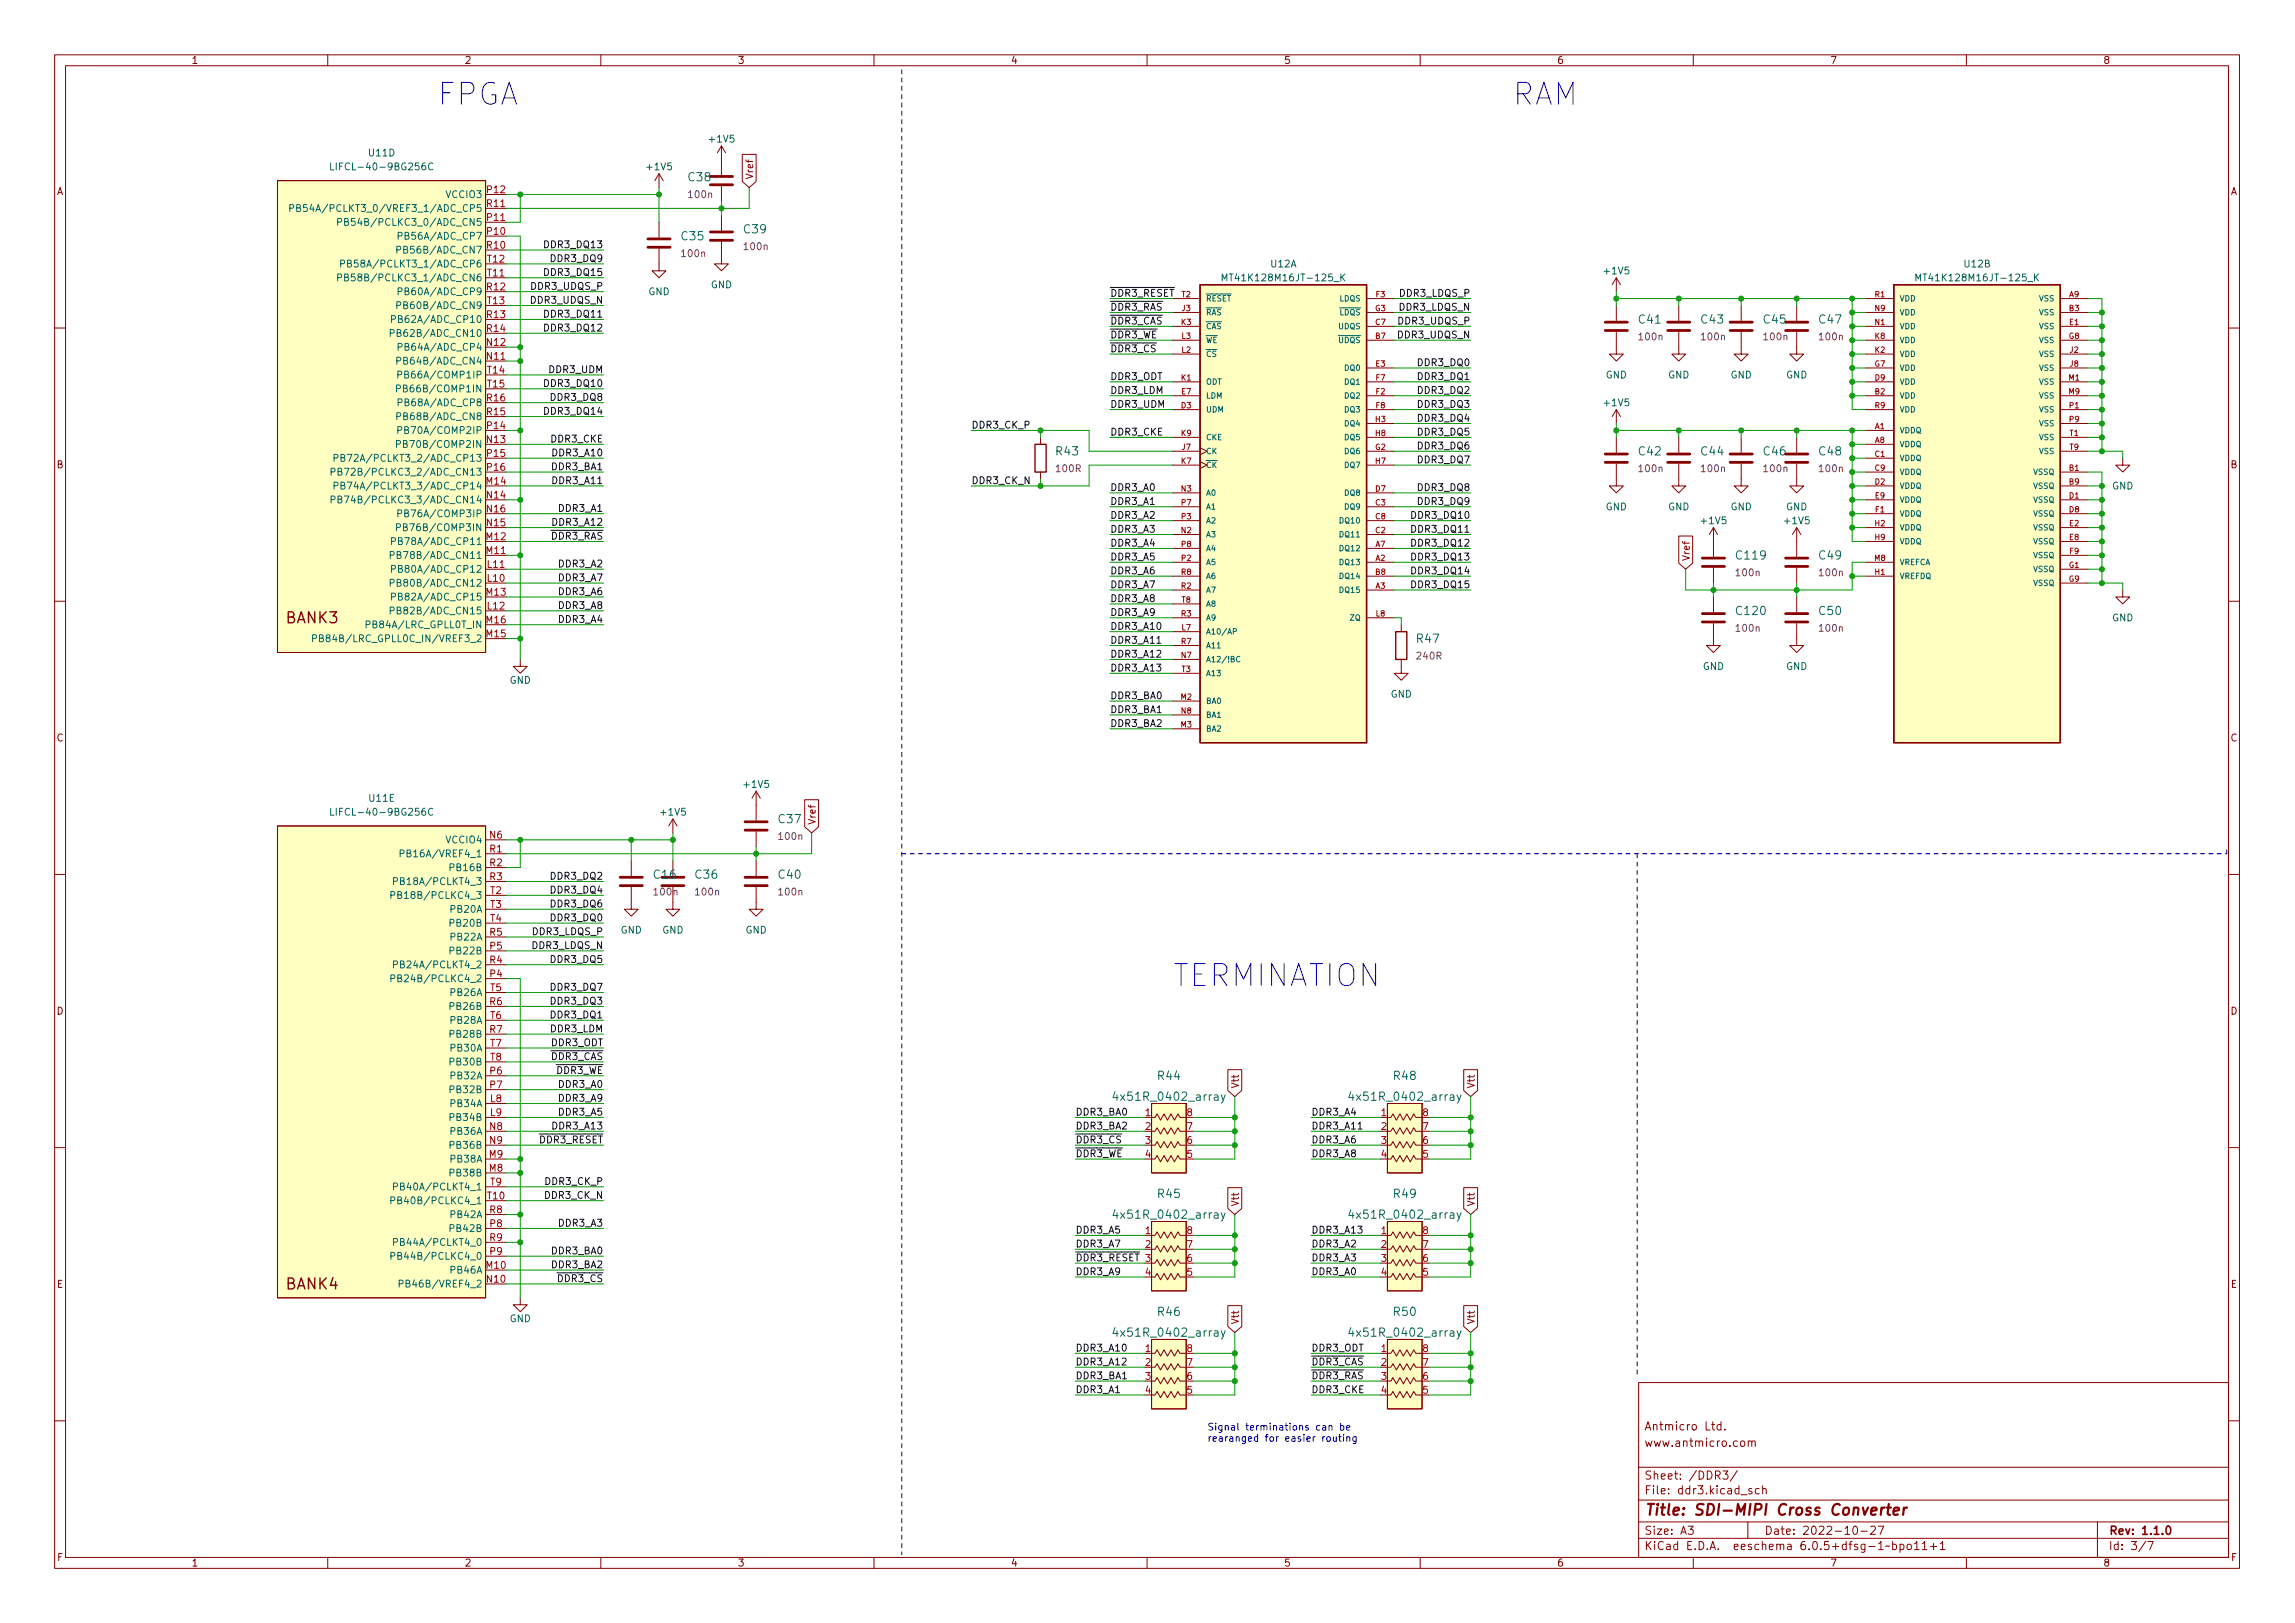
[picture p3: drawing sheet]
<svg xmlns="http://www.w3.org/2000/svg" width="420mm" height="297mm" viewBox="0 0 420 297" stroke-linecap="round" stroke-linejoin="round" font-family="sans-serif">
<defs><g id="words">
<g font-size="5.6" fill="#0000c2">
<text x="80" y="19.3">FPGA</text>
<text x="276.9" y="19.3">RAM</text>
<text x="214.6" y="180.5">TERMINATION</text>
</g>
<g font-size="2.8" fill="#840000">
<text x="52.4" y="114.1">BANK3</text>
<text x="52.4" y="236">BANK4</text>
<text x="301" y="277.3">Title: SDI-MIPI Cross Converter</text>
</g>
<g font-size="2.1" fill="#006464">
<text x="126.1" y="33.2">C38</text>
<text x="124.8" y="44">C35</text>
<text x="136.3" y="42.7">C39</text>
<text x="300.1" y="59.2">C41</text>
<text x="311.5" y="59.2">C43</text>
<text x="322.9" y="59.2">C45</text>
<text x="333.1" y="59.2">C47</text>
<text x="193.4" y="83.3">R43</text>
<text x="300.1" y="83.3">C42</text>
<text x="311.5" y="83.3">C44</text>
<text x="322.9" y="83.3">C46</text>
<text x="333.1" y="83.3">C48</text>
<text x="318" y="102.4">C119</text>
<text x="333.1" y="102.4">C49</text>
<text x="318" y="112.6">C120</text>
<text x="333.1" y="112.6">C50</text>
<text x="259.4" y="117.6">R47</text>
<text x="142.6" y="150.7">C37</text>
<text x="119.7" y="160.8">C16</text>
<text x="127.4" y="160.8">C36</text>
<text x="142.6" y="160.8">C40</text>
<text x="212" y="197.6">R44</text>
<text x="255.2" y="197.6">R48</text>
<text x="204.7" y="201.5">4x51R_0402_array</text>
<text x="247.9" y="201.5">4x51R_0402_array</text>
<text x="212" y="219.2">R45</text>
<text x="255.2" y="219.2">R49</text>
<text x="204.7" y="223">4x51R_0402_array</text>
<text x="247.9" y="223">4x51R_0402_array</text>
<text x="204.7" y="244.6">4x51R_0402_array</text>
<text x="212" y="240.8">R46</text>
<text x="247.9" y="244.6">4x51R_0402_array</text>
<text x="255.2" y="240.8">R50</text>
</g>
<g font-size="2.1" fill="#840000">
<text x="301" y="261.8">Antmicro Ltd.</text>
<text x="301" y="264.8">www.antmicro.com</text>
<text x="301" y="273.5">File: ddr3.kicad_sch</text>
<text x="301" y="270.8">Sheet: /DDR3/</text>
<text x="301" y="280.9">Size: A3</text>
<text x="323" y="280.9">Date: 2022-10-27</text>
<text x="386" y="280.9">Rev: 1.1.0</text>
<text x="301" y="283.7">KiCad E.D.A. eeschema 6.0.5+dfsg-1~bpo11+1</text>
<text x="386" y="283.7">Id: 3/7</text>
</g>
<g font-size="1.8" fill="#840000">
<text x="35" y="11.7">1</text>
<text x="85" y="11.7">2</text>
<text x="135" y="11.7">3</text>
<text x="185" y="11.7">4</text>
<text x="235" y="11.7">5</text>
<text x="285" y="11.7">6</text>
<text x="335" y="11.7">7</text>
<text x="385" y="11.7">8</text>
<text x="10.3" y="35.7">A</text>
<text x="137.9" y="32.9" transform="rotate(-90 137.9 32.9)">Vref</text>
<text x="408.3" y="35.7">A</text>
<text x="10.3" y="85.7">B</text>
<text x="408.3" y="85.7">B</text>
<text x="309.3" y="102.7" transform="rotate(-90 309.3 102.7)">Vref</text>
<text x="10.3" y="135.7">C</text>
<text x="408.3" y="135.7">C</text>
<text x="149.3" y="151" transform="rotate(-90 149.3 151)">Vref</text>
<text x="10.3" y="185.7">D</text>
<text x="408.3" y="185.7">D</text>
<text x="226.8" y="199.3" transform="rotate(-90 226.8 199.3)">Vtt</text>
<text x="270" y="199.3" transform="rotate(-90 270 199.3)">Vtt</text>
<text x="226.8" y="220.9" transform="rotate(-90 226.8 220.9)">Vtt</text>
<text x="270" y="220.9" transform="rotate(-90 270 220.9)">Vtt</text>
<text x="10.4" y="235.7">E</text>
<text x="408.4" y="235.7">E</text>
<text x="226.8" y="242.4" transform="rotate(-90 226.8 242.4)">Vtt</text>
<text x="270" y="242.4" transform="rotate(-90 270 242.4)">Vtt</text>
<text x="10.4" y="285.7">F</text>
<text x="35" y="286.7">1</text>
<text x="85" y="286.7">2</text>
<text x="135" y="286.7">3</text>
<text x="185" y="286.7">4</text>
<text x="235" y="286.7">5</text>
<text x="285" y="286.7">6</text>
<text x="335" y="286.7">7</text>
<text x="385" y="286.7">8</text>
<text x="408.4" y="285.7">F</text>
</g>
<g font-size="1.8" fill="#006464">
<text x="67.6" y="28.6">U11D</text>
<text x="130" y="26.1">+1V5</text>
<text x="61.8" y="31.2">LIFCL-40-9BG256C</text>
<text x="118.6" y="31.2">+1V5</text>
<text x="56.4" y="38.8">PB54A/PCLKT3_0/VREF3_1/ADC_CP5</text>
<text x="81.8" y="36.2">VCCIO3</text>
<text x="130.1" y="52.7">GND</text>
<text x="224.9" y="51.5">MT41K128M16JT-125_K</text>
<text x="232.7" y="48.9">U12A</text>
<text x="293.8" y="50.2">+1V5</text>
<text x="351.9" y="51.5">MT41K128M16JT-125_K</text>
<text x="359.7" y="48.9">U12B</text>
<text x="73" y="59.1">PB62A/ADC_CP10</text>
<text x="73.8" y="56.6">PB60B/ADC_CN9</text>
<text x="73.9" y="54">PB60A/ADC_CP9</text>
<text x="118.7" y="54">GND</text>
<text x="72.9" y="61.6">PB62B/ADC_CN10</text>
<text x="73.9" y="64.2">PB64A/ADC_CP4</text>
<text x="73.8" y="66.7">PB64B/ADC_CN4</text>
<text x="74.1" y="71.8">PB66B/COMP1IN</text>
<text x="74.2" y="69.3">PB66A/COMP1IP</text>
<text x="293.9" y="69.3">GND</text>
<text x="305.4" y="69.3">GND</text>
<text x="316.8" y="69.3">GND</text>
<text x="327" y="69.3">GND</text>
<text x="73.8" y="76.9">PB68B/ADC_CN8</text>
<text x="73.9" y="74.3">PB68A/ADC_CP8</text>
<text x="293.8" y="74.3">+1V5</text>
<text x="74.2" y="79.4">PB70A/COMP2IP</text>
<text x="63.3" y="87">PB72B/PCLKC3_2/ADC_CN13</text>
<text x="63.6" y="89.6">PB74A/PCLKT3_3/ADC_CP14</text>
<text x="63.6" y="84.5">PB72A/PCLKT3_2/ADC_CP13</text>
<text x="386.7" y="89.6">GND</text>
<text x="63.3" y="92.1">PB74B/PCLKC3_3/ADC_CN14</text>
<text x="74.2" y="94.7">PB76A/COMP3IP</text>
<text x="293.9" y="93.4">GND</text>
<text x="305.4" y="93.4">GND</text>
<text x="311.6" y="95.9">+1V5</text>
<text x="316.8" y="93.4">GND</text>
<text x="326.8" y="95.9">+1V5</text>
<text x="327" y="93.4">GND</text>
<text x="73" y="99.7">PB78A/ADC_CP11</text>
<text x="74.1" y="97.2">PB76B/COMP3IN</text>
<text x="72.9" y="107.4">PB80B/ADC_CN12</text>
<text x="72.9" y="102.3">PB78B/ADC_CN11</text>
<text x="73" y="104.8">PB80A/ADC_CP12</text>
<text x="72.9" y="112.4">PB82B/ADC_CN15</text>
<text x="73" y="109.9">PB82A/ADC_CP15</text>
<text x="386.7" y="113.7">GND</text>
<text x="59.7" y="117.5">PB84B/LRC_GPLL0C_IN/VREF3_2</text>
<text x="68" y="115">PB84A/LRC_GPLL0T_IN</text>
<text x="93.3" y="125.1">GND</text>
<text x="311.7" y="122.6">GND</text>
<text x="327" y="122.6">GND</text>
<text x="254.6" y="127.7">GND</text>
<text x="61.8" y="149.3">LIFCL-40-9BG256C</text>
<text x="67.6" y="146.7">U11E</text>
<text x="121.1" y="149.3">+1V5</text>
<text x="136.3" y="144.2">+1V5</text>
<text x="81.8" y="154.3">VCCIO4</text>
<text x="74.5" y="156.9">PB16A/VREF4_1</text>
<text x="82.7" y="159.4">PB16B</text>
<text x="82.7" y="167">PB20A</text>
<text x="82.7" y="172.1">PB22A</text>
<text x="82.7" y="169.6">PB20B</text>
<text x="113.6" y="170.9">GND</text>
<text x="121.2" y="170.9">GND</text>
<text x="136.5" y="170.9">GND</text>
<text x="73.4" y="177.2">PB24A/PCLKT4_2</text>
<text x="82.7" y="174.7">PB22B</text>
<text x="82.7" y="184.8">PB26B</text>
<text x="82.7" y="182.3">PB26A</text>
<text x="82.7" y="189.9">PB28B</text>
<text x="82.7" y="187.4">PB28A</text>
<text x="82.7" y="197.5">PB32A</text>
<text x="82.7" y="192.4">PB30A</text>
<text x="82.7" y="195">PB30B</text>
<text x="82.7" y="202.6">PB34A</text>
<text x="82.7" y="200.1">PB32B</text>
<text x="82.7" y="205.1">PB34B</text>
<text x="82.7" y="207.7">PB36A</text>
<text x="82.7" y="215.3">PB38B</text>
<text x="82.7" y="212.8">PB38A</text>
<text x="82.7" y="210.2">PB36B</text>
<text x="73.2" y="220.4">PB40B/PCLKC4_1</text>
<text x="73.4" y="217.8">PB40A/PCLKT4_1</text>
<text x="82.7" y="225.5">PB42B</text>
<text x="82.7" y="222.9">PB42A</text>
<text x="73.2" y="230.5">PB44B/PCLKC4_0</text>
<text x="73.4" y="228">PB44A/PCLKT4_0</text>
<text x="82.7" y="233.1">PB46A</text>
<text x="74.5" y="235.6">PB46B/VREF4_2</text>
<text x="93.3" y="242">GND</text>
</g>
<g font-size="1.8" fill="#a90000">
<text x="89.2" y="35.3">P12</text>
<text x="89.2" y="37.9">R11</text>
<text x="89.2" y="40.4">P11</text>
<text x="89.2" y="45.5">R10</text>
<text x="89.2" y="43">P10</text>
<text x="89.2" y="53.1">R12</text>
<text x="89.3" y="50.6">T11</text>
<text x="89.3" y="48">T12</text>
<text x="89.2" y="58.2">R13</text>
<text x="89.3" y="55.7">T13</text>
<text x="89.2" y="65.8">N11</text>
<text x="89.2" y="63.3">N12</text>
<text x="89.2" y="60.7">R14</text>
<text x="89.3" y="68.4">T14</text>
<text x="89.3" y="70.9">T15</text>
<text x="89.2" y="76">R15</text>
<text x="89.2" y="73.4">R16</text>
<text x="89.2" y="81.1">N13</text>
<text x="89.2" y="78.5">P14</text>
<text x="89.2" y="83.6">P15</text>
<text x="89.1" y="88.7">M14</text>
<text x="89.2" y="86.1">P16</text>
<text x="89.2" y="91.2">N14</text>
<text x="89.2" y="93.8">N16</text>
<text x="89.1" y="101.4">M11</text>
<text x="89.1" y="98.8">M12</text>
<text x="89.2" y="96.3">N15</text>
<text x="89.3" y="106.5">L10</text>
<text x="89.3" y="103.9">L11</text>
<text x="89.1" y="109">M13</text>
<text x="89.3" y="111.5">L12</text>
<text x="89.1" y="116.6">M15</text>
<text x="89.1" y="114.1">M16</text>
<text x="89.7" y="153.5">N6</text>
<text x="89.7" y="156">R1</text>
<text x="89.7" y="158.5">R2</text>
<text x="89.7" y="161.1">R3</text>
<text x="89.8" y="163.6">T2</text>
<text x="89.8" y="166.2">T3</text>
<text x="89.7" y="171.2">R5</text>
<text x="89.7" y="173.8">P5</text>
<text x="89.8" y="168.7">T4</text>
<text x="89.7" y="176.3">R4</text>
<text x="89.7" y="178.9">P4</text>
<text x="89.7" y="183.9">R6</text>
<text x="89.8" y="181.4">T5</text>
<text x="89.7" y="189">R7</text>
<text x="89.8" y="186.5">T6</text>
<text x="89.8" y="191.6">T7</text>
<text x="89.7" y="196.6">P6</text>
<text x="89.8" y="194.1">T8</text>
<text x="89.7" y="199.2">P7</text>
<text x="89.8" y="201.7">L8</text>
<text x="89.7" y="206.8">N8</text>
<text x="89.7" y="209.3">N9</text>
<text x="89.8" y="204.3">L9</text>
<text x="209.7" y="204.3">1</text>
<text x="209.7" y="206.8">2</text>
<text x="209.7" y="209.3">3</text>
<text x="217.3" y="209.3">6</text>
<text x="217.3" y="206.8">7</text>
<text x="217.3" y="204.3">8</text>
<text x="252.9" y="204.3">1</text>
<text x="252.9" y="206.8">2</text>
<text x="252.9" y="209.3">3</text>
<text x="260.5" y="209.3">6</text>
<text x="260.5" y="206.8">7</text>
<text x="260.5" y="204.3">8</text>
<text x="89.6" y="214.4">M8</text>
<text x="89.6" y="211.9">M9</text>
<text x="209.7" y="211.9">4</text>
<text x="217.3" y="211.9">5</text>
<text x="252.9" y="211.9">4</text>
<text x="260.5" y="211.9">5</text>
<text x="89.3" y="219.5">T10</text>
<text x="89.8" y="217">T9</text>
<text x="89.7" y="222">R8</text>
<text x="89.7" y="227.1">R9</text>
<text x="89.7" y="224.6">P8</text>
<text x="209.7" y="225.8">1</text>
<text x="217.3" y="225.8">8</text>
<text x="252.9" y="225.8">1</text>
<text x="260.5" y="225.8">8</text>
<text x="89.1" y="232.2">M10</text>
<text x="89.7" y="229.7">P9</text>
<text x="209.7" y="228.4">2</text>
<text x="209.7" y="230.9">3</text>
<text x="209.7" y="233.5">4</text>
<text x="217.3" y="233.5">5</text>
<text x="217.3" y="230.9">6</text>
<text x="217.3" y="228.4">7</text>
<text x="252.9" y="228.4">2</text>
<text x="252.9" y="230.9">3</text>
<text x="252.9" y="233.5">4</text>
<text x="260.5" y="233.5">5</text>
<text x="260.5" y="230.9">6</text>
<text x="260.5" y="228.4">7</text>
<text x="89.2" y="234.7">N10</text>
<text x="209.7" y="247.4">1</text>
<text x="209.7" y="250">2</text>
<text x="217.3" y="250">7</text>
<text x="217.3" y="247.4">8</text>
<text x="252.9" y="247.4">1</text>
<text x="260.5" y="250">7</text>
<text x="260.5" y="247.4">8</text>
<text x="209.7" y="252.5">3</text>
<text x="209.7" y="255.1">4</text>
<text x="217.3" y="255.1">5</text>
<text x="217.3" y="252.5">6</text>
<text x="252.9" y="255.1">4</text>
<text x="260.5" y="255.1">5</text>
<text x="260.5" y="252.5">6</text>
</g>
<g font-size="1.8" fill="#840084">
<text x="126.2" y="36.2">100n</text>
<text x="124.9" y="47">100n</text>
<text x="136.3" y="45.8">100n</text>
<text x="300.2" y="62.3">100n</text>
<text x="311.6" y="62.3">100n</text>
<text x="323" y="62.3">100n</text>
<text x="333.2" y="62.3">100n</text>
<text x="193.5" y="86.4">100R</text>
<text x="300.2" y="86.4">100n</text>
<text x="311.6" y="86.4">100n</text>
<text x="323" y="86.4">100n</text>
<text x="333.2" y="86.4">100n</text>
<text x="318" y="105.4">100n</text>
<text x="333.2" y="105.4">100n</text>
<text x="318" y="115.6">100n</text>
<text x="333.2" y="115.6">100n</text>
<text x="259.5" y="120.7">240R</text>
<text x="142.7" y="153.7">100n</text>
<text x="119.8" y="163.9">100n</text>
<text x="127.5" y="163.9">100n</text>
<text x="142.7" y="163.9">100n</text>
</g>
<g font-size="1.8" fill="#0f0f0f">
<text x="100.1" y="45.4">DDR3_DQ13</text>
<text x="101.1" y="47.9">DDR3_DQ9</text>
<text x="97.4" y="53">DDR3_UDQS_P</text>
<text x="100.1" y="50.5">DDR3_DQ15</text>
<text x="97.3" y="55.6">DDR3_UDQS_N</text>
<text x="100.1" y="58.1">DDR3_DQ11</text>
<text x="203.2" y="54.3">~{DDR3_RESET}</text>
<text x="203.2" y="59.4">~{DDR3_CAS}</text>
<text x="203.2" y="56.8">~{DDR3_RAS}</text>
<text x="256.2" y="59.4">DDR3_UDQS_P</text>
<text x="256.3" y="56.8">DDR3_LDQS_N</text>
<text x="256.4" y="54.3">DDR3_LDQS_P</text>
<text x="100.1" y="60.6">DDR3_DQ12</text>
<text x="203.2" y="61.9">~{DDR3_WE}</text>
<text x="203.2" y="64.5">~{DDR3_CS}</text>
<text x="256.1" y="61.9">DDR3_UDQS_N</text>
<text x="100.1" y="70.8">DDR3_DQ10</text>
<text x="100.7" y="68.3">DDR3_UDM</text>
<text x="203.2" y="69.5">DDR3_ODT</text>
<text x="259.8" y="67">DDR3_DQ0</text>
<text x="259.8" y="69.5">DDR3_DQ1</text>
<text x="100.1" y="75.9">DDR3_DQ14</text>
<text x="101.1" y="73.3">DDR3_DQ8</text>
<text x="203.2" y="72.1">DDR3_LDM</text>
<text x="203.2" y="74.6">DDR3_UDM</text>
<text x="259.8" y="74.6">DDR3_DQ3</text>
<text x="259.8" y="72.1">DDR3_DQ2</text>
<text x="259.8" y="77.2">DDR3_DQ4</text>
<text x="101" y="81">DDR3_CKE</text>
<text x="101.4" y="83.5">DDR3_A10</text>
<text x="177.8" y="78.4">DDR3_CK_P</text>
<text x="203.2" y="79.7">DDR3_CKE</text>
<text x="259.8" y="79.7">DDR3_DQ5</text>
<text x="259.8" y="82.2">DDR3_DQ6</text>
<text x="101.2" y="86">DDR3_BA1</text>
<text x="101.4" y="88.6">DDR3_A11</text>
<text x="177.8" y="88.6">DDR3_CK_N</text>
<text x="203.2" y="89.9">DDR3_A0</text>
<text x="259.8" y="89.9">DDR3_DQ8</text>
<text x="259.8" y="84.8">DDR3_DQ7</text>
<text x="102.4" y="93.7">DDR3_A1</text>
<text x="203.2" y="92.4">DDR3_A1</text>
<text x="203.2" y="94.9">DDR3_A2</text>
<text x="258.8" y="94.9">DDR3_DQ10</text>
<text x="259.8" y="92.4">DDR3_DQ9</text>
<text x="99.6" y="98.7">~{DDR3_RAS}</text>
<text x="101.4" y="96.2">DDR3_A12</text>
<text x="203.2" y="97.5">DDR3_A3</text>
<text x="203.2" y="100">DDR3_A4</text>
<text x="258.8" y="97.5">DDR3_DQ11</text>
<text x="258.8" y="100">DDR3_DQ12</text>
<text x="102.4" y="106.4">DDR3_A7</text>
<text x="102.4" y="103.8">DDR3_A2</text>
<text x="203.2" y="107.6">DDR3_A7</text>
<text x="203.2" y="105.1">DDR3_A6</text>
<text x="203.2" y="102.6">DDR3_A5</text>
<text x="258.8" y="107.6">DDR3_DQ15</text>
<text x="258.8" y="105.1">DDR3_DQ14</text>
<text x="258.8" y="102.6">DDR3_DQ13</text>
<text x="102.4" y="108.9">DDR3_A6</text>
<text x="102.4" y="111.4">DDR3_A8</text>
<text x="102.4" y="114">DDR3_A4</text>
<text x="203.2" y="110.2">DDR3_A8</text>
<text x="203.2" y="112.7">DDR3_A9</text>
<text x="203.2" y="117.8">DDR3_A11</text>
<text x="203.2" y="115.3">DDR3_A10</text>
<text x="203.2" y="120.3">DDR3_A12</text>
<text x="203.2" y="122.9">DDR3_A13</text>
<text x="203.2" y="128">DDR3_BA0</text>
<text x="203.2" y="130.5">DDR3_BA1</text>
<text x="203.2" y="133">DDR3_BA2</text>
<text x="101.1" y="161">DDR3_DQ2</text>
<text x="101.1" y="166.1">DDR3_DQ6</text>
<text x="101.1" y="163.5">DDR3_DQ4</text>
<text x="97.5" y="173.7">DDR3_LDQS_N</text>
<text x="97.6" y="171.1">DDR3_LDQS_P</text>
<text x="101.1" y="168.6">DDR3_DQ0</text>
<text x="101.1" y="176.2">DDR3_DQ5</text>
<text x="101.1" y="181.3">DDR3_DQ7</text>
<text x="101.1" y="183.8">DDR3_DQ3</text>
<text x="100.9" y="188.9">DDR3_LDM</text>
<text x="101" y="191.5">DDR3_ODT</text>
<text x="101.1" y="186.4">DDR3_DQ1</text>
<text x="99.6" y="194">~{DDR3_CAS}</text>
<text x="100.5" y="196.5">~{DDR3_WE}</text>
<text x="102.4" y="199.1">DDR3_A0</text>
<text x="102.4" y="201.6">DDR3_A9</text>
<text x="97.4" y="209.2">~{DDR3_RESET}</text>
<text x="101.4" y="206.7">DDR3_A13</text>
<text x="102.4" y="204.2">DDR3_A5</text>
<text x="196.8" y="206.7">DDR3_BA2</text>
<text x="196.8" y="209.2">~{DDR3_CS}</text>
<text x="196.8" y="204.2">DDR3_BA0</text>
<text x="240" y="209.2">DDR3_A6</text>
<text x="240" y="206.7">DDR3_A11</text>
<text x="240" y="204.2">DDR3_A4</text>
<text x="196.8" y="211.8">~{DDR3_WE}</text>
<text x="240" y="211.8">DDR3_A8</text>
<text x="99.9" y="219.4">DDR3_CK_N</text>
<text x="100" y="216.9">DDR3_CK_P</text>
<text x="102.4" y="224.5">DDR3_A3</text>
<text x="196.8" y="225.7">DDR3_A5</text>
<text x="240" y="225.7">DDR3_A13</text>
<text x="101.2" y="229.6">DDR3_BA0</text>
<text x="101.2" y="232.1">DDR3_BA2</text>
<text x="196.8" y="228.3">DDR3_A7</text>
<text x="196.8" y="233.4">DDR3_A9</text>
<text x="196.8" y="230.8">~{DDR3_RESET}</text>
<text x="240" y="230.8">DDR3_A3</text>
<text x="240" y="233.4">DDR3_A0</text>
<text x="240" y="228.3">DDR3_A2</text>
<text x="100.9" y="234.6">~{DDR3_CS}</text>
<text x="196.8" y="249.9">DDR3_A12</text>
<text x="196.8" y="247.3">DDR3_A10</text>
<text x="240" y="249.9">~{DDR3_CAS} 2</text>
<text x="240" y="247.3">DDR3_ODT</text>
<text x="196.8" y="255">DDR3_A1</text>
<text x="196.8" y="252.4">DDR3_BA1</text>
<text x="240" y="255">DDR3_CKE</text>
<text x="240" y="252.4">~{DDR3_RAS} 3</text>
</g>
<g font-size="1.8" fill="#0000c2">
<text x="221" y="261.8">Signal terminations can be</text>
<text x="221" y="263.8">rearanged for easier routing</text>
</g>
<g font-size="1.4" fill="#a90000">
<text x="216.3" y="59.5">K3</text>
<text x="216.3" y="54.4">T2</text>
<text x="216.4" y="56.9">J3</text>
<text x="251.8" y="56.9">G3</text>
<text x="251.8" y="59.5">C7</text>
<text x="251.9" y="54.4">F3</text>
<text x="343.3" y="59.5">N1</text>
<text x="343.3" y="56.9">N9</text>
<text x="343.3" y="54.4">R1</text>
<text x="378.8" y="54.4">A9</text>
<text x="378.8" y="56.9">B3</text>
<text x="378.9" y="59.5">E1</text>
<text x="216.3" y="64.6">L2</text>
<text x="216.3" y="62">L3</text>
<text x="251.8" y="62">B7</text>
<text x="343.3" y="64.6">K2</text>
<text x="343.3" y="62">K8</text>
<text x="378.8" y="62">G8</text>
<text x="378.9" y="64.6">J2</text>
<text x="216.3" y="69.6">K1</text>
<text x="251.9" y="67.1">E3</text>
<text x="251.9" y="69.6">F7</text>
<text x="343.2" y="67.1">G7</text>
<text x="343.3" y="69.6">D9</text>
<text x="378.7" y="69.6">M1</text>
<text x="378.9" y="67.1">J8</text>
<text x="216.3" y="74.7">D3</text>
<text x="216.3" y="72.2">E7</text>
<text x="251.8" y="77.3">H3</text>
<text x="251.9" y="72.2">F2</text>
<text x="251.9" y="74.7">F8</text>
<text x="343.3" y="72.2">B2</text>
<text x="343.3" y="74.7">R9</text>
<text x="378.7" y="72.2">M9</text>
<text x="378.9" y="74.7">P1</text>
<text x="378.9" y="77.3">P9</text>
<text x="216.3" y="79.8">K9</text>
<text x="216.4" y="82.3">J7</text>
<text x="251.8" y="82.3">G2</text>
<text x="251.8" y="79.8">H8</text>
<text x="343.3" y="78.5">A1</text>
<text x="343.3" y="81.1">A8</text>
<text x="343.3" y="83.6">C1</text>
<text x="378.9" y="79.8">T1</text>
<text x="378.9" y="82.3">T9</text>
<text x="216.3" y="84.9">K7</text>
<text x="216.3" y="90">N3</text>
<text x="251.8" y="90">D7</text>
<text x="251.8" y="84.9">H7</text>
<text x="343.3" y="86.1">C9</text>
<text x="343.3" y="88.7">D2</text>
<text x="378.8" y="86.1">B1</text>
<text x="378.8" y="88.7">B9</text>
<text x="216.3" y="95">P3</text>
<text x="216.3" y="92.5">P7</text>
<text x="251.8" y="92.5">C3</text>
<text x="251.8" y="95">C8</text>
<text x="343.3" y="91.2">E9</text>
<text x="343.3" y="93.8">F1</text>
<text x="378.8" y="91.2">D1</text>
<text x="378.8" y="93.8">D8</text>
<text x="216.3" y="97.6">N2</text>
<text x="216.3" y="100.1">P8</text>
<text x="251.8" y="100.1">A7</text>
<text x="251.8" y="97.6">C2</text>
<text x="343.3" y="96.3">H2</text>
<text x="343.3" y="98.8">H9</text>
<text x="378.9" y="96.3">E2</text>
<text x="378.9" y="98.8">E8</text>
<text x="378.9" y="101.4">F9</text>
<text x="216.3" y="107.7">R2</text>
<text x="216.3" y="105.2">R8</text>
<text x="216.3" y="102.7">P2</text>
<text x="251.8" y="102.7">A2</text>
<text x="251.8" y="107.7">A3</text>
<text x="251.8" y="105.2">B8</text>
<text x="343.2" y="102.7">M8</text>
<text x="343.3" y="105.2">H1</text>
<text x="378.8" y="103.9">G1</text>
<text x="378.8" y="106.5">G9</text>
<text x="216.3" y="112.8">R3</text>
<text x="216.3" y="110.3">T8</text>
<text x="251.9" y="112.8">L8</text>
<text x="216.3" y="117.9">R7</text>
<text x="216.3" y="115.4">L7</text>
<text x="216.3" y="120.4">N7</text>
<text x="216.3" y="123">T3</text>
<text x="216.2" y="128.1">M2</text>
<text x="216.3" y="130.6">N8</text>
<text x="216.2" y="133.1">M3</text>
</g>
<g font-size="1.4" fill="#006464">
<text x="220.7" y="57.7">~{RAS}</text>
<text x="220.7" y="55.2">~{RESET}</text>
<text x="244.1" y="57.7">~{LDQS}</text>
<text x="245.2" y="55.2">LDQS</text>
<text x="347.7" y="57.7">VDD</text>
<text x="347.7" y="55.2">VDD</text>
<text x="373.3" y="55.2">VSS</text>
<text x="373.3" y="57.7">VSS</text>
<text x="220.7" y="60.2">~{CAS}</text>
<text x="220.7" y="65.3">~{CS}</text>
<text x="220.7" y="62.8">~{WE}</text>
<text x="244" y="62.8">~{UDQS}</text>
<text x="245.1" y="60.2">UDQS</text>
<text x="347.7" y="65.3">VDD</text>
<text x="347.7" y="62.8">VDD</text>
<text x="347.7" y="60.2">VDD</text>
<text x="373.3" y="60.2">VSS</text>
<text x="373.3" y="62.8">VSS</text>
<text x="373.3" y="65.3">VSS</text>
<text x="220.7" y="70.4">ODT</text>
<text x="246.3" y="67.9">DQ0</text>
<text x="246.3" y="70.4">DQ1</text>
<text x="347.7" y="70.4">VDD</text>
<text x="347.7" y="67.9">VDD</text>
<text x="373.3" y="67.9">VSS</text>
<text x="373.3" y="70.4">VSS</text>
<text x="220.7" y="75.5">UDM</text>
<text x="220.7" y="72.9">LDM</text>
<text x="246.3" y="72.9">DQ2</text>
<text x="246.3" y="75.5">DQ3</text>
<text x="347.7" y="72.9">VDD</text>
<text x="347.7" y="75.5">VDD</text>
<text x="373.3" y="72.9">VSS</text>
<text x="373.3" y="75.5">VSS</text>
<text x="220.7" y="83.1">CK</text>
<text x="220.7" y="80.6">CKE</text>
<text x="246.3" y="83.1">DQ6</text>
<text x="246.3" y="78">DQ4</text>
<text x="246.3" y="80.6">DQ5</text>
<text x="347.7" y="79.3">VDDQ</text>
<text x="347.7" y="81.8">VDDQ</text>
<text x="373.3" y="78">VSS</text>
<text x="373.3" y="80.6">VSS</text>
<text x="373.3" y="83.1">VSS</text>
<text x="220.7" y="85.6">~{CK}</text>
<text x="246.3" y="85.6">DQ7</text>
<text x="347.7" y="84.4">VDDQ</text>
<text x="347.7" y="86.9">VDDQ</text>
<text x="347.7" y="89.4">VDDQ</text>
<text x="372.2" y="86.9">VSSQ</text>
<text x="372.2" y="89.4">VSSQ</text>
<text x="220.7" y="90.7">A0</text>
<text x="220.7" y="95.8">A2</text>
<text x="220.7" y="93.3">A1</text>
<text x="245.5" y="95.8">DQ10</text>
<text x="246.3" y="93.3">DQ9</text>
<text x="246.3" y="90.7">DQ8</text>
<text x="347.7" y="92">VDDQ</text>
<text x="347.7" y="94.5">VDDQ</text>
<text x="372.2" y="92">VSSQ</text>
<text x="372.2" y="94.5">VSSQ</text>
<text x="220.7" y="98.3">A3</text>
<text x="220.7" y="100.9">A4</text>
<text x="245.5" y="100.9">DQ12</text>
<text x="245.5" y="98.3">DQ11</text>
<text x="347.7" y="97.1">VDDQ</text>
<text x="347.7" y="99.6">VDDQ</text>
<text x="372.2" y="97.1">VSSQ</text>
<text x="372.2" y="99.6">VSSQ</text>
<text x="220.7" y="103.4">A5</text>
<text x="220.7" y="106">A6</text>
<text x="245.5" y="103.4">DQ13</text>
<text x="245.5" y="106">DQ14</text>
<text x="347.7" y="106">VREFDQ</text>
<text x="347.7" y="103.4">VREFCA</text>
<text x="372.2" y="102.1">VSSQ</text>
<text x="372.2" y="104.7">VSSQ</text>
<text x="372.2" y="107.2">VSSQ</text>
<text x="220.7" y="108.5">A7</text>
<text x="220.7" y="113.6">A9</text>
<text x="220.7" y="111">A8</text>
<text x="245.5" y="108.5">DQ15</text>
<text x="247.2" y="113.6">ZQ</text>
<text x="220.7" y="116.1">A10/AP</text>
<text x="220.7" y="118.7">A11</text>
<text x="220.7" y="121.2">A12/!BC</text>
<text x="220.7" y="123.7">A13</text>
<text x="220.7" y="128.8">BA0</text>
<text x="220.7" y="131.4">BA1</text>
<text x="220.7" y="133.9">BA2</text>
</g>
</g></defs>
<g fill="none" stroke="#840000" stroke-width=".18">
<path d="M10 10h400v277h-400zM12 12h396v273h-396zM60 10v2M110 10v2M160 10v2M210 10v2M260 10v2M310 10v2M360 10v2M50.8 33.1h38.1v86.3h-38.1zM88.9 35.6h3.8M88.9 38.1h3.8"/>
<path d="M120.6 31.8v2.5M120.6 31.8l-.7 1.3M120.6 31.8l.8 1.3M132.1 26.7l-.8 1.3M132.1 26.7v5.3M132.1 34.1v2.8M132.1 39.4v2.8M132.1 26.7l.7 1.3M135.9 28.3h2.5v4.9l-1.2 1.1-1.3-1.1zM88.9 43.2h3.8M88.9 40.7h3.8M88.9 45.8h3.8"/>
<path d="M88.9 53.4h3.8M88.9 58.5h3.8M88.9 50.8h3.8M88.9 48.3h3.8M88.9 55.9h3.8M120.6 45.5v4.1h-1.2l1.2 1.2 1.3-1.2h-1.3M120.6 40.7v2.8M132.1 44.2v4.1h-1.3l1.3 1.3 1.2-1.3h-1.2M214.6 59.7h5.1M214.6 54.6h5.1M214.6 57.2h5.1M250.2 59.7h5.1"/>
<path d="M250.2 54.6h5.1M250.2 57.2h5.1M295.9 50.8v2.6M295.9 55.9v2.8M295.9 50.8l-.8 1.3M295.9 50.8l.8 1.3M307.3 55.9v2.8M318.8 55.9v2.8M328.9 55.9v2.8M341.6 59.7h5.1M341.6 54.6h5.1M341.6 57.2h5.1"/>
<path d="M377.2 59.7h5.1M377.2 54.6h5.1M377.2 57.2h5.1M10 60h2M88.9 66.1h3.8M88.9 63.5h3.8M88.9 78.8h3.8M88.9 61h3.8M88.9 76.2h3.8M88.9 73.7h3.8M88.9 68.6h3.8M88.9 71.2h3.8"/>
<path d="M214.6 62.3h5.1M214.6 75h5.1M214.6 72.4h5.1M214.6 69.9h5.1M214.6 64.8h5.1M250.2 62.3h5.1M250.2 75h5.1M250.2 67.3h5.1M250.2 72.4h5.1M250.2 69.9h5.1M250.2 77.5h5.1M295.9 60.7v4.1h1.3l-1.3 1.3-1.3-1.3h1.3"/>
<path d="M295.9 75v2.5M295.9 75l-.8 1.2M295.9 75l.8 1.2M307.3 60.7v4.1h1.3l-1.3 1.3-1.2-1.3h1.2M318.8 60.7v4.1h1.2l-1.2 1.3-1.3-1.3h1.3M328.9 60.7v4.1h1.3l-1.3 1.3-1.2-1.3h1.2M341.6 78.8h5.1M341.6 62.3h5.1M341.6 75h5.1M341.6 67.3h5.1M341.6 72.4h5.1M341.6 69.9h5.1"/>
<path d="M341.6 64.8h5.1M377.2 62.3h5.1M377.2 75h5.1M377.2 67.3h5.1M377.2 72.4h5.1M377.2 69.9h5.1M377.2 77.5h5.1M377.2 64.8h5.1M408 60h2M88.9 99.1h3.8M88.9 88.9h3.8M88.9 81.3h3.8"/>
<path d="M88.9 91.5h3.8M88.9 96.6h3.8M88.9 94h3.8M88.9 83.9h3.8M88.9 86.4h3.8M190.5 80v1.3M190.5 86.4v1.3M214.6 97.8h5.1M214.6 92.7h5.1M214.6 95.3h5.1M214.6 90.2h5.1M214.6 82.6h5.1"/>
<path d="M214.6 85.1h5.1M214.6 80h5.1M219.7 82l1.3 .6-1.3 .6M219.7 84.5l1.3 .6-1.3 .7M250.2 97.8h5.1M250.2 92.7h5.1M250.2 95.3h5.1M250.2 90.2h5.1M250.2 82.6h5.1M250.2 85.1h5.1M250.2 80h5.1M295.9 84.9v4h1.3l-1.3 1.3-1.3-1.3h1.3"/>
<path d="M295.9 80v2.8M307.3 84.9v4h1.3l-1.3 1.3-1.2-1.3h1.2M307.3 98.1h2.6v5l-1.3 1.1-1.3-1.1zM307.3 80v2.8M313.7 96.6l-.8 1.2M313.7 96.6v5.3M313.7 96.6l.8 1.2M318.8 84.9v4h1.2l-1.2 1.3-1.3-1.3h1.3M318.8 80v2.8M328.9 84.9v4h1.3l-1.3 1.3-1.2-1.3h1.2M328.9 80v2.8M328.9 96.6v5.3"/>
<path d="M328.9 96.6l-.7 1.2M328.9 96.6l.8 1.2M341.6 99.1h5.1M341.6 88.9h5.1M341.6 81.3h5.1M341.6 91.5h5.1M341.6 96.6h5.1M341.6 94h5.1M341.6 83.9h5.1M341.6 86.4h5.1M377.2 99.1h5.1M377.2 88.9h5.1"/>
<path d="M377.2 91.5h5.1M377.2 96.6h5.1M377.2 94h5.1M377.2 86.4h5.1M377.2 82.6h5.1M377.2 80h5.1M388.6 83.9v1.2h1.3l-1.3 1.3-1.3-1.3h1.3M10 110h2M88.9 106.7h3.8M88.9 104.2h3.8M88.9 111.8h3.8M88.9 101.6h3.8"/>
<path d="M88.9 109.3h3.8M88.9 116.9h3.8M88.9 114.3h3.8M214.6 102.9h5.1M214.6 108h5.1M214.6 100.4h5.1M214.6 105.4h5.1M214.6 115.6h5.1M214.6 113.1h5.1M214.6 118.1h5.1M214.6 110.5h5.1M250.2 102.9h5.1"/>
<path d="M250.2 108h5.1M250.2 100.4h5.1M250.2 105.4h5.1M250.2 113.1h5.1M256.5 114.3v1.3M313.7 114.1v4h1.3l-1.3 1.3-1.3-1.3h1.3M313.7 103.9v2.8M313.7 109.3v2.8M328.9 114.1v4h1.3l-1.3 1.3-1.2-1.3h1.2M328.9 103.9v2.8M328.9 109.3v2.8M341.6 102.9h5.1"/>
<path d="M341.6 105.4h5.1M377.2 106.7h5.1M377.2 104.2h5.1M377.2 101.6h5.1M388.6 108v1.3h1.3l-1.3 1.2-1.3-1.2h1.3M408 110h2M95.2 120.7v1.3h-1.2l1.2 1.2 1.3-1.2h-1.3M214.6 128.3h5.1M214.6 133.4h5.1M214.6 120.7h5.1M214.6 130.8h5.1M214.6 123.2h5.1"/>
<path d="M256.5 120.7v2.5h1.3l-1.3 1.3-1.2-1.3h1.2M50.8 151.2h38.1v86.3h-38.1zM88.9 153.7h3.8M88.9 156.2h3.8M88.9 158.8h3.8M115.6 157.5v2.8M123.2 149.9v2.5M123.2 157.5v2.8M123.2 149.9l-.8 1.3M123.2 149.9l.8 1.3M138.4 144.8l-.7 1.3M138.4 144.8v5.4"/>
<path d="M138.4 152.2v2.8M138.4 157.5v2.8M138.4 144.8l.8 1.3M147.3 146.4h2.6v4.9l-1.3 1.1-1.3-1.1zM10 160h2M88.9 179.1h3.8M88.9 174h3.8M88.9 161.3h3.8M88.9 176.6h3.8M88.9 171.5h3.8M88.9 163.9h3.8M88.9 166.4h3.8"/>
<path d="M88.9 168.9h3.8M115.6 162.3v4.1h1.2l-1.2 1.3-1.3-1.3h1.3M123.2 162.3v4.1h1.3l-1.3 1.3-1.3-1.3h1.3M138.4 162.3v4.1h-1.2l1.2 1.3 1.3-1.3h-1.3M408 160h2M88.9 196.9h3.8M88.9 199.4h3.8M88.9 184.2h3.8M88.9 189.3h3.8M88.9 181.6h3.8M88.9 186.7h3.8M88.9 191.8h3.8"/>
<path d="M88.9 194.3h3.8M224.8 195.8h2.5v3.8l-1.2 1.1-1.3-1.1zM268 195.8h2.5v3.8l-1.3 1.1-1.2-1.1zM10 210h2M88.9 202h3.8M88.9 204.5h3.8M88.9 214.7h3.8M88.9 212.1h3.8M88.9 207h3.8M88.9 209.6h3.8M88.9 219.7h3.8M88.9 217.2h3.8"/>
<path d="M210.8 202h6.4v12.7h-6.4zM210.8 207h.7l.3-.6 .7 1.2 .6-1.2 .6 1.2 .7-1.2 .6 1.2 .6-1.2 .4 .6h1M210.8 212.1h.7l.3-.6 .7 1.1 .6-1.1 .6 1.1 .7-1.1 .6 1.1 .6-1.1 .4 .6h1M210.8 209.6h.7l.3-.6 .7 1.1 .6-1.1 .6 1.1 .7-1.1 .6 1.1 .6-1.1 .4 .6h1M210.8 204.5h.7l.3-.6 .7 1.1 .6-1.1 .6 1.1 .7-1.1 .6 1.1 .6-1.1 .4 .6h1M224.8 217.4h2.5v3.8l-1.2 1.1-1.3-1.1zM254 202h6.3v12.7h-6.3zM254 207h.6l.4-.6 .7 1.2 .6-1.2 .6 1.2 .7-1.2 .6 1.2 .6-1.2 .4 .6h1M254 212.1h.6l.4-.6 .7 1.1 .6-1.1 .6 1.1 .7-1.1 .6 1.1 .6-1.1 .4 .6h1M254 209.6h.6l.4-.6 .7 1.1 .6-1.1 .6 1.1 .7-1.1 .6 1.1 .6-1.1 .4 .6h1M254 204.5h.6l.4-.6 .7 1.1 .6-1.1 .6 1.1 .7-1.1 .6 1.1 .6-1.1 .4 .6h1M268 217.4h2.5v3.8l-1.3 1.1-1.2-1.1z"/>
<path d="M408 210h2M88.9 232.4h3.8M88.9 235h3.8M88.9 224.8h3.8M88.9 229.9h3.8M88.9 222.3h3.8M88.9 227.4h3.8M95.2 237.5v1.3h1.3l-1.3 1.3-1.2-1.3h1.2M210.8 223.6h6.4v12.7h-6.4zM210.8 228.6h.7l.3-.6 .7 1.1 .6-1.1 .6 1.1 .7-1.1 .6 1.1 .6-1.1 .4 .6h1M210.8 233.7h.7l.3-.6 .7 1.1 .6-1.1 .6 1.1 .7-1.1 .6 1.1 .6-1.1 .4 .6h1M210.8 231.2h.7l.3-.7 .7 1.2 .6-1.2 .6 1.2 .7-1.2 .6 1.2 .6-1.2 .4 .7h1"/>
<path d="M210.8 226.1h.7l.3-.6 .7 1.1 .6-1.1 .6 1.1 .7-1.1 .6 1.1 .6-1.1 .4 .6h1M224.8 239h2.5v3.8l-1.2 1.1-1.3-1.1zM254 223.6h6.3v12.7h-6.3zM254 228.6h.6l.4-.6 .7 1.1 .6-1.1 .6 1.1 .7-1.1 .6 1.1 .6-1.1 .4 .6h1M254 233.7h.6l.4-.6 .7 1.1 .6-1.1 .6 1.1 .7-1.1 .6 1.1 .6-1.1 .4 .6h1M254 231.2h.6l.4-.7 .7 1.2 .6-1.2 .6 1.2 .7-1.2 .6 1.2 .6-1.2 .4 .7h1M254 226.1h.6l.4-.6 .7 1.1 .6-1.1 .6 1.1 .7-1.1 .6 1.1 .6-1.1 .4 .6h1M268 239h2.5v3.8l-1.3 1.1-1.2-1.1zM210.8 245.1h6.4v12.7h-6.4zM210.8 250.2h.7l.3-.6 .7 1.1 .6-1.1 .6 1.1 .7-1.1 .6 1.1 .6-1.1 .4 .6h1M210.8 255.3h.7l.3-.6 .7 1.1 .6-1.1 .6 1.1 .7-1.1 .6 1.1 .6-1.1 .4 .6h1M210.8 252.8h.7l.3-.7 .7 1.2 .6-1.2 .6 1.2 .7-1.2 .6 1.2 .6-1.2 .4 .7h1"/>
<path d="M210.8 247.7h.7l.3-.6 .7 1.1 .6-1.1 .6 1.1 .7-1.1 .6 1.1 .6-1.1 .4 .6h1M254 245.1h6.3v12.7h-6.3zM254 250.2h.6l.4-.6 .7 1.1 .6-1.1 .6 1.1 .7-1.1 .6 1.1 .6-1.1 .4 .6h1M254 255.3h.6l.4-.6 .7 1.1 .6-1.1 .6 1.1 .7-1.1 .6 1.1 .6-1.1 .4 .6h1M254 252.8h.6l.4-.7 .7 1.2 .6-1.2 .6 1.2 .7-1.2 .6 1.2 .6-1.2 .4 .7h1M254 247.7h.6l.4-.6 .7 1.1 .6-1.1 .6 1.1 .7-1.1 .6 1.1 .6-1.1 .4 .6h1M300 253h108v32h-108zM10 260h2M300 278.5h108M300 274.5h108M300 268.5h108M309.1 279.3h.9l-.5 .6 .4 .1v.7l-.2 .1h-.4l-.2-.1"/>
<path d="M313.3 260.7h.6M313.6 260.2v1.3l.3 .2M315.1 260.8l-.5-.1-.2 .3v.4l.1 .2h.6M315.1 260.2v1.5M315.4 269.2h1l-.5 .6 .4 .1v.7l-.2 .1h-.5l-.2-.1M315.8 261.6v.1M318.1 269.1l-1.3 2M318.8 263.8l.3-.1 .3 .3v.4l-.3 .3-.3-.1-.2-.2v-.4zM320 278.5v3M320.1 263.9l.2-.2 .3 .1 .1 .9M320.1 263.7v1M320.7 272.5l-.4-.1-.2 .2 .1 .2 .5 .2v.3h-.6"/>
<path d="M320.7 263.9l.2-.2 .4 .1 .1 .9M322.1 272.5l-.5-.1-.2 .3v.4l.1 .2h.6M322.7 272.6l.2-.2 .4 .1 .1 .9M322.7 271.9v1.5M339.4 279.4l.2-.1a.8 .8 0 0 1 .5 .8 .8 .8 0 0 1-.5 .7 .99 .99 0 0 1-.2-1.4zM342.5 279.5l.6-.2 .2 .2 .1 .2-1 1.1h1M343.8 279.3h1.1l-.7 1.5M384 278.5v6.5M408 260h2M60 285v2M110 285v2M160 285v2"/>
<path d="M210 285v2M260 285v2M300 281.5h108M310 285v2M340.7 280.2h1.2M346.5 282.7l.4-.1 .3 .3v.4l-.1 .2h-.6M346.5 282.1v1.5M347.9 282.7l.4-.1 .3 .3v.4l-.2 .2h-.5M347.9 282.6v1.5M349.2 282.8l.2-.2 .5 .2v.5l-.1 .2-.4 .1-.2-.1zM350.5 282.5l.4-.4v1.5M350.5 283.6h.9"/>
<path d="M351.9 282.5l.5-.4v1.5M351.9 283.6h.9M353.4 283h1.2M354 282.5v1.1M355.2 282.5l.4-.4v1.5M355.2 283.6h.9M360 285v2M392.9 282l-1.3 2M393.2 282.1h1l-.6 1.5"/>
</g>
<path d="M396.8 279.4l.1-.1a.8 .8 0 0 1 .5 .8 .8 .8 0 0 1-.5 .7 1 1 0 0 1-.1-1.4z" fill="none" stroke="#840000" stroke-width=".3"/>
<path d="M342.6 276.6l1-.2-.1-.4-.2-.1-.5 .1-.3 1 .3 .2 .6-.1M344.5 275.9l-.2 1.3M345 275.9l-.3 .1-.3 .3M345.4 275.9h.8M345.8 275.2l-.2 1.8 .1 .1 .3 .1M346.7 276.6l1-.2-.1-.4-.2-.1-.6 .1-.2 1 .3 .2 .6-.1M348.6 275.9l-.2 1.3M349.1 275.9l-.4 .1-.2 .3" fill="none" stroke="#840000" stroke-width=".4"/>
<g fill="none" stroke="#840000" stroke-width=".51">
<path d="M130 33.8h4.1M130 32.3h4.1M118.6 45.2h4.1M118.6 43.7h4.1M130 44h4.1M130 42.5h4.1M293.9 59h4M305.3 59h4.1M316.7 59h4.1M326.9 59h4.1M293.9 60.5h4M305.3 60.5h4.1"/>
<path d="M316.7 60.5h4.1M326.9 60.5h4.1M293.9 84.6h4M293.9 83.1h4M305.3 84.6h4.1M305.3 83.1h4.1M316.7 84.6h4.1M316.7 83.1h4.1M326.9 84.6h4.1M326.9 83.1h4.1M311.7 103.7h4M311.7 102.1h4"/>
<path d="M311.7 113.8h4M311.7 112.3h4M326.9 103.7h4.1M326.9 102.1h4.1M326.9 113.8h4.1M326.9 112.3h4.1M136.4 151.9h4.1M136.4 150.4h4.1M113.5 162.1h4.1M113.5 160.6h4.1M121.2 162.1h4M121.2 160.6h4"/>
<path d="M136.4 162.1h4.1M136.4 160.6h4.1"/>
</g>
<g fill="#ffffc2" stroke="#ffffc2" stroke-width=".18">
<path d="M254 202h6.3v12.7h-6.3z"/>
<path d="M210.8 245.1h6.4v12.7h-6.4z"/>
<path d="M50.8 33.1h38.1v86.3h-38.1z"/>
<path d="M210.8 223.6h6.4v12.7h-6.4z"/>
<path d="M219.7 52.1h30.5v83.8h-30.5z"/>
<path d="M50.8 151.2h38.1v86.3h-38.1z"/>
<path d="M210.8 202h6.4v12.7h-6.4z"/>
<path d="M254 223.6h6.3v12.7h-6.3z"/>
<path d="M254 245.1h6.3v12.7h-6.3z"/>
<path d="M346.7 52.1h30.5v83.8h-30.5z"/>
</g>
<g fill="none" stroke="#006464" stroke-width=".18">
<path d="M53.1 38.1l.6-.1 .1-.1-.1-.3-.6-.2v1.3M54.3 38h.6l.1-.2-.1-.2-.6-.2v1.3h.5l.2-.1 .1-.3-.3-.3M56.2 37.4h-.6l-.1 .6 .2-.1 .4 .1 .2 .2-.1 .4-.2 .1-.5-.1M60.5 29.8v1.3h.6M65 40h-.6l-.1 .6 .2-.1h.4l.1 .2v.4l-.2 .2-.5-.2M65.8 39.9l-.3 .9h.8M69 39.9l-1.1 1.7M71.9 40v1.3h.6M73 40v1.3M73.7 40l-.7 .7M75.4 40h.8l-.5 .5 .4 .1v.5l-.2 .2-.5-.2M79.2 29.9a.6 .6 0 0 0-.8 .5 .6 .6 0 0 0 .6 .7l.2-.1"/>
<path d="M79.8 39.9l-1.1 1.7M81.3 40a.64 .64 0 0 1 .7 .6 .64 .64 0 0 1-.7 .7zM86.8 40v1.3l-.7-1.3v1.3M88 40h-.6l-.1 .6 .2-.1h.5l.1 .2-.1 .4-.2 .2-.5-.2M61.8 40.6h.6l.2-.2-.1-.3-.7-.1v1.3M61.8 50.8l.6-.1 .2-.1-.1-.3-.7-.2v1.3M62.4 48.3l.6-.1 .1-.2-.1-.3-.6-.1v1.3M63.1 40.6l.5-.1 .2-.2-.1-.2-.6-.1v1.3h.5l.2-.2v-.3l-.3-.2M63.1 50.7h.5l.2-.2-.1-.2-.6-.2v1.3h.5l.2-.1v-.3l-.3-.3M63.6 48.2l.6-.1 .1-.1-.1-.3-.6-.1v1.3h.5l.2-.1 .1-.4-.3-.2M65 50.1h-.6l-.1 .6 .2-.1 .4 .1 .1 .2v.4l-.2 .1-.5-.1M65.5 47.6h-.6v.6l.1-.1h.5l.1 .2-.1 .5-.2 .1-.4-.1"/>
<path d="M65.8 50.7l-.3-.3 .1-.1 .2-.2 .3 .1 .1 .4-.6 .1-.1 .2v.3l.3 .2h.3l.1-.2v-.3l-.2-.2M66.1 40.4v.9M66.3 48.1l-.2-.2v-.2l.2-.1 .4 .1v.3l-.5 .2-.1 .2v.2l.2 .3 .4-.1 .1-.2-.1-.3-.2-.2M66.8 40.6l.5-.1 .2-.2-.1-.2-.6-.1v1.3h.5l.2-.2v-.3l-.3-.2M66.8 50.7h.5l.2-.2-.1-.2-.6-.2v1.3h.5l.2-.1v-.3l-.3-.3M67.1 48.9l.5-1.3 .4 1.3M67.3 48.5h.6M69 50.1l-1.1 1.6M69.3 47.5l-1.1 1.7M69.4 40.6h.6l.1-.2v-.3l-.7-.1v1.3M69.4 50.8l.6-.1 .1-.1v-.3l-.7-.2v1.3M69.7 48.3l.7-.1 .1-.2-.1-.3-.7-.1v1.3"/>
<path d="M71.4 40.1a.6 .6 0 0 0-.9 .4 .6 .6 0 0 0 .6 .8l.3-.2M71.4 50.3a.6 .6 0 0 0-.9 .4 .6 .6 0 0 0 .6 .7l.3-.1M71.7 58.4h.6l.1-.2v-.3l-.7-.1v1.2M71.7 47.7a.6 .6 0 0 0-.8 .4 .6 .6 0 0 0 .6 .8l.2-.1M71.9 50.1v1.3h.6M72.3 47.6v1.3h.6M72.7 45.7h.6l.1-.2-.1-.3-.6-.1v1.2M72.7 55.9l.6-.1 .1-.2-.1-.3-.6-.1v1.3M72.9 43.2l.6-.1 .1-.2v-.3l-.7-.1v1.3M72.9 53.3h.6l.1-.2v-.3l-.7-.1v1.3M73 50.1v1.3M73.1 40.5l.6 .8"/>
<path d="M73.1 50.7l.6 .7M73.3 47.6v1.3M73.5 48.1l.5 .8M73.7 50.1l-.7 .8M73.9 45.7l.6-.1 .1-.2-.1-.2-.6-.1v1.2h.5l.2-.1v-.3l-.3-.2M74 47.6l-.7 .7M74.2 43.1h.5l.1-.2v-.3l-.6-.1v1.3h.4l.2-.1 .1-.3-.3-.3M74.4 47.6h.7M74.8 47.6v1.3M75 40.1a.6 .6 0 0 0-.9 .4 .6 .6 0 0 0 .6 .8l.3-.2M75 50.3a.6 .6 0 0 0-.9 .4 .6 .6 0 0 0 .6 .7l.3-.1M75.4 50.1h.8l-.5 .5 .4 .1v.6l-.2 .1-.5-.1"/>
<path d="M75.4 47.6h.8l-.4 .5 .4 .1v.6l-.2 .1-.6-.1M75.8 45.1h-.6l-.1 .6 .2-.2 .4 .1 .2 .2-.1 .4-.2 .1-.5-.1M76 42.5h-.6v.6l.2-.1 .4 .1 .1 .1-.1 .5-.1 .1-.5-.1M76.4 41.4h1M76.4 51.5h1M76.5 49h.9M76.9 45.1h-.3a.86 .86 0 0 0 0 1.2l.4-.1 .1-.4-.3-.3h-.2l-.3 .3M77.2 42.5l-.4 .1a.85 .85 0 0 0 0 1.2l.4-.1 .1-.5-.2-.2-.4 .1-.1 .1M77.6 45.7l.6-.1 .1-.2-.1-.2-.6-.1v1.2h.5l.2-.1v-.3l-.3-.2M77.6 50.5l.4-.4v1.3M77.6 51.4h.7M77.7 43.8l.4-1.3 .4 1.3"/>
<path d="M77.7 48l.3-.4v1.3M77.7 48.9h.7M77.8 40h.1a.68 .68 0 0 1 .5 .6 .68 .68 0 0 1-.5 .7 .84 .84 0 0 1-.1-1.3zM77.8 43.4h.6M79.8 45l-1.1 1.6M79.8 50.1l-1.1 1.6M79.8 42.5l-1 1.6M79.8 47.5l-1 1.7M80 41.3l.5-1.3 .4 1.3M80 46.3l.5-1.2 .4 1.2M80 51.4l.5-1.3 .4 1.3M80.1 43.8l.4-1.3 .4 1.3"/>
<path d="M80.1 48.9l.4-1.3 .4 1.3M80.2 40.9h.6M80.2 46h.6M80.2 51h.6M80.2 43.4h.6M80.2 48.5h.6M81.3 45.1a.64 .64 0 0 1 .7 .6 .64 .64 0 0 1-.7 .6zM81.3 50.1a.64 .64 0 0 1 .7 .7 .64 .64 0 0 1-.7 .6zM81.4 42.5a.64 .64 0 0 1 .7 .7 .64 .64 0 0 1-.7 .6zM81.4 47.6a.64 .64 0 0 1 .7 .6 .64 .64 0 0 1-.7 .7zM83.3 40.1a.6 .6 0 0 0-.8 .4 .6 .6 0 0 0 .6 .8l.2-.2M83.3 45.2a.6 .6 0 0 0-.8 .4 .6 .6 0 0 0 .6 .7l.2-.1"/>
<path d="M83.3 50.3a.6 .6 0 0 0-.8 .4 .6 .6 0 0 0 .6 .7l.2-.1M83.4 42.6a.6 .6 0 0 0-.9 .5 .6 .6 0 0 0 .6 .7l.3-.1M83.4 47.7a.6 .6 0 0 0-.9 .4 .6 .6 0 0 0 .6 .8l.3-.1M83.5 41.4h1M83.5 46.5h1M83.5 51.5h1M83.6 43.9h1M83.6 49h1M85.5 40.1a.6 .6 0 0 0-.8 .4 .6 .6 0 0 0 .6 .8l.2-.2M85.5 45.2a.6 .6 0 0 0-.8 .4 .6 .6 0 0 0 .6 .7l.2-.1M85.5 50.3a.6 .6 0 0 0-.8 .4 .6 .6 0 0 0 .6 .7l.2-.1M85.6 42.6a.6 .6 0 0 0-.8 .5 .6 .6 0 0 0 .6 .7l.2-.1"/>
<path d="M85.6 47.7a.6 .6 0 0 0-.8 .4 .6 .6 0 0 0 .6 .8l.2-.1M86.1 43.2l.6-.1 .2-.2-.1-.3-.7-.1v1.3M86.1 48.3l.6-.1 .2-.2-.1-.3-.7-.1v1.3M86.8 45.1v1.2l-.7-1.2v1.2M86.8 50.1v1.3l-.7-1.3v1.3M87.3 42.5h.8l-.5 1.3M87.3 45.1h.8l-.5 1.2M88 50.1l-.4 .1a.85 .85 0 0 0 0 1.2l.4-.1 .1-.4-.3-.3h-.2l-.3 .3M88 47.6l-.4 .1a.85 .85 0 0 0 0 1.2l.4-.1 .1-.5-.3-.2h-.2l-.3 .2M223.8 51.4v-1.3l.4 .9 .4-.9v1.3M245.5 50.1v1.3M245.7 50.7l.5 .7"/>
<path d="M246.2 50.1l-.7 .8M350.8 51.4v-1.3l.4 .9 .4-.9v1.3M372.5 50.1v1.3M372.7 50.7l.5 .7M373.2 50.1l-.7 .8M71.4 61l.6-.1 .2-.2-.1-.3-.7-.1v1.3M72.6 71.1h.6l.1-.2v-.3l-.7-.1v1.2M72.7 66h.6l.1-.2-.1-.3-.6-.1v1.3M72.7 76.2l.6-.1 .1-.1-.1-.3-.6-.2v1.3M72.8 78.7h.6l.2-.2-.1-.3-.7-.1v1.3M72.8 68.6l.6-.1 .2-.2-.1-.3-.7-.1v1.3M72.9 63.5l.6-.1 .1-.1v-.3l-.7-.2v1.3"/>
<path d="M72.9 73.7l.6-.1 .1-.2v-.3l-.7-.1v1.3M60.6 91.4h.6l.1-.2v-.3l-.7-.1v1.3M60.6 86.4l.6-.1 .1-.2v-.3l-.7-.1v1.3M61.2 88.9l.6-.1 .1-.1-.1-.3-.6-.2v1.3M61.2 83.8h.6l.1-.2-.1-.3-.6-.1v1.2M61.9 91.4l.5-.1 .2-.2-.1-.2-.6-.1v1.3h.5l.2-.2v-.3l-.3-.2M61.9 86.3l.5-.1 .2-.1-.1-.3-.6-.1v1.3h.5l.2-.1v-.4l-.3-.2M62.4 88.8h.6l.1-.2-.1-.2-.6-.2v1.3h.5l.2-.1 .1-.3-.3-.3M62.4 83.8l.6-.1 .1-.2-.1-.2-.6-.1v1.2h.5l.2-.1 .1-.3-.3-.2M71.7 99.1l.6-.1 .1-.2v-.3l-.7-.1v1.3M72.6 81.3l.6-.1 .1-.2v-.3l-.7-.1v1.3M72.6 96.5h.6l.1-.2v-.3l-.7-.1v1.2"/>
<path d="M72.8 94l.6-.1 .2-.2-.1-.3-.7-.1v1.3M73.9 81.2h.5l.1-.2v-.3l-.6-.1v1.3h.4l.2-.1 .1-.3-.3-.3M75 80.6h.9l-.6 1.3M76.4 80.7l.2-.1a.68 .68 0 0 1 .4 .7 .68 .68 0 0 1-.4 .6l-.3-.5zM77.6 81.2h.5l.1-.2v-.3l-.6-.1v1.3h.4l.2-.1 .1-.3-.3-.3M79.7 80.6l-1.1 1.6M80.9 80.7a.6 .6 0 0 0-.9 .5 .6 .6 0 0 0 .6 .7l.3-.1M81.4 80.8l.3-.2a.43 .43 0 0 1 .5 .4v.5a.42 .42 0 0 1-.4 .4 .42 .42 0 0 1-.4-.4zM82.8 81.9v-1.3l.4 .9 .4-.9v1.3M84.2 81.3l.6-.1 .1-.2v-.3l-.7-.1v1.3M85.4 80.7l.5-.1 .2 .4-.7 .9h.7M86.7 80.6v1.3"/>
<path d="M88 80.6v1.3l-.7-1.3v1.3M57.2 116.8h.6l.2-.2-.1-.3-.7-.1v1.3M58.5 116.8l.5-.1 .2-.2-.1-.2-.6-.1v1.3h.5l.2-.2v-.3l-.3-.2M67 114.3l.6-.1 .2-.1-.1-.3-.7-.2v1.3M71.4 106.7l.6-.1 .2-.2-.1-.3-.7-.1v1.3M71.4 111.8l.6-.1 .2-.2-.1-.3-.7-.1v1.3M71.4 101.6l.6-.1 .2-.1-.1-.3-.7-.2v1.3M71.7 104.1h.6l.1-.2v-.3l-.7-.1v1.3M71.7 109.2h.6l.1-.2v-.3l-.7-.1v1.2M225.8 115.6l.5-.1v-.4h-.5v1M227 120.2a.45 .45 0 0 0-.6 .4 .45 .45 0 0 0 .6 .4M60.5 147.9v1.3h.6"/>
<path d="M73.3 156.2h.6l.1-.2-.1-.3-.6-.1v1.2M79.2 148.1a.6 .6 0 0 0-.8 .4 .6 .6 0 0 0 .6 .7l.2-.1M71.6 179.1l.6-.1 .1-.2-.1-.3-.6-.1v1.3M71.6 163.8h.6l.1-.2-.1-.3-.6-.1v1.2M72 161.3l.7-.1 .1-.1-.1-.3-.7-.2v1.3M72 176.5h.7l.1-.2-.1-.3-.7-.1v1.2M72.8 179h.6l.1-.2-.1-.3-.6-.1v1.3h.5l.2-.1 .1-.3-.3-.3M72.8 163.8l.6-.1 .1-.2-.1-.2-.6-.1v1.2h.5l.2-.1 .1-.3-.3-.2M73.3 161.2h.6l.1-.2-.1-.2-.6-.2v1.3h.5l.2-.1v-.3l-.3-.3M74 178.5l.5-.1 .3 .4-.8 .9h.8M74 163.5l.4-.3v1.2M74 164.4h.8"/>
<path d="M74.5 161l.4-.4v1.3M74.5 161.9h.8M75.5 163.7l-.2-.2v-.2l.2-.1h.4v.4l-.5 .2-.1 .2v.3l.2 .1h.4l.1-.2v-.2l-.3-.3M75.6 178.4l-.3 .9h.7M75.9 178.8v.9M76 161.2l-.3-.3 .1-.1 .2-.2 .3 .1 .1 .4-.5 .1-.2 .2v.3l.3 .2 .3-.1 .2-.1v-.3l-.3-.2M76.5 179h.6l.1-.2-.1-.3-.6-.1v1.3h.5l.2-.1v-.3l-.3-.3M76.5 163.8l.6-.1 .1-.2-.1-.2-.6-.1v1.2h.5l.2-.1v-.3l-.3-.2M76.8 161.9l.4-1.3 .5 1.3M76.9 161.5h.7M78.7 178.4l-1.1 1.6M78.7 163.1l-1.1 1.6"/>
<path d="M79 160.6l-1.1 1.6M79.1 179.1l.6-.1 .1-.2v-.3l-.7-.1v1.3M79.1 163.8h.6l.1-.2v-.3l-.7-.1v1.2M79.4 161.3l.6-.1 .2-.1-.1-.3-.7-.2v1.3M81.1 178.5a.6 .6 0 0 0-.8 .5 .6 .6 0 0 0 .6 .7l.2-.1M81.1 163.3a.6 .6 0 0 0-.8 .4 .6 .6 0 0 0 .6 .7l.2-.1M81.4 160.8a.6 .6 0 0 0-.8 .4 .6 .6 0 0 0 .6 .7l.2-.1M81.7 178.4v1.3h.6M81.7 163.2v1.2h.6M82 160.6v1.3h.6M82.7 163.2v1.2M82.7 178.4v1.3"/>
<path d="M82.9 179l.5 .7M82.9 163.7l.5 .7M83 160.6v1.3M83.2 161.2l.5 .7M83.4 178.4l-.7 .7M83.4 163.2l-.7 .7M83.7 160.6l-.7 .8M84.1 160.6h.7M84.4 160.6v1.3M84.7 178.5a.6 .6 0 0 0-.9 .5 .6 .6 0 0 0 .6 .7l.3-.1M84.7 163.3a.6 .6 0 0 0-.9 .4 .6 .6 0 0 0 .6 .7l.3-.1M85.5 178.4l-.3 .9h.8"/>
<path d="M85.5 160.6l-.3 .9h.8M85.5 163.1l-.3 .9h.8M85.8 161.1v.8M85.8 163.6v.8M85.8 178.8v.9M86.1 179.8h1M86.1 162h1M86.1 164.6h1M87.3 160.6h.8l-.4 .5 .3 .1v.6l-.2 .1-.5-.1M87.3 163.2h.8l-.4 .5 .3 .1v.5l-.2 .1-.5-.1M87.3 178.5l.5-.1 .3 .4-.8 .9h.8M204.1 199.8l-.3 1.1h.9"/>
<path d="M247.3 199.8l-.4 1.1h1M71.6 219.7h.6l.1-.2-.1-.3-.6-.1v1.2M72 217.2l.7-.1 .1-.2-.1-.3-.7-.1v1.3M223.6 200.4l.3 1M224.3 200.4l-.5 1.3-.2 .2M266.8 200.4l.3 1M267.5 200.4l-.5 1.3-.2 .2M71.6 229.9l.6-.1 .1-.2-.1-.3-.6-.1v1.3M72 227.3h.7l.1-.2-.1-.3-.7-.1v1.2M73.1 235l.6-.1 .1-.2-.1-.3-.6-.1v1.3M204.1 221.4l-.3 1.1h.9M223.6 222l.3 1"/>
<path d="M224.3 222l-.5 1.3-.2 .2M247.3 221.4l-.4 1.1h1M266.8 222l.3 1M267.5 222l-.5 1.3-.2 .2M204.1 243l-.3 1.1h.9M223.6 243.6l.3 1M224.3 243.6l-.5 1.3-.2 .2M247.3 243l-.4 1.1h1M266.8 243.6l.3 1M267.5 243.6l-.5 1.3-.2 .2"/>
</g>
<path d="M219.7 52.1h30.5v83.8h-30.5zM346.7 52.1h30.5v83.8h-30.5zM189.5 81.3h2v5.1h-2zM255.5 115.6h2.1v5.1h-2.1z" fill="none" stroke="#840000" stroke-width=".25"/>
<path d="M211.8 117.7h.7M248.6 206.6h.8" fill="none" stroke="#0f0f0f" stroke-width=".18"/>
<g fill="none" stroke="#0000c2" stroke-width=".18">
<path d="M242.2 261h.4l.1 .7M242.7 261.2l-.4 .1-.2 .1 .2 .3h.4M243 263l.3-.1 .3 .3v.3l-.3 .3-.3-.1-.1-.2zM243.3 261l.2-.1 .3 .1 .1 .7M243.3 260.9v.8M244.1 262.9l.1 .8 .3 .1 .1-.1M244.6 262.9v.9M245.1 262.9h.4M245.2 262.5v1.1l.3 .2M245.4 261l.4-.1 .2 .2-.1 .6h-.5M245.4 260.5v1.2M246 262.5v.1"/>
<path d="M246 262.9v.9M246.5 261.3l.6-.1v-.2l-.4-.1-.2 .2 .1 .6h.5M246.6 263.1l.2-.2 .3 .1v.8M246.6 262.9v.9M248.3 262.9v1.1l-.3 .2-.3-.1M248.3 263l-.4-.1-.2 .3 .1 .5h.5"/>
</g>
<path d="M165.1 12.7v271.8M165.1 156.2h242.6M299.7 156.2v95.3M407.7 156.2v-1.2" fill="none" stroke="#0000c2" stroke-width=".18" stroke-dasharray=".8 .8"/>
<g fill="none" stroke="#009600" stroke-width=".18">
<path d="M92.7 35.6h27.9M95.2 35.6v5.1h-2.5M120.6 34.3v6.4M132.1 36.9v2.5M137.2 34.3v3.8h-44.5M92.7 43.2h2.5v77.5M92.7 45.8h17.8M92.7 53.4h17.8M92.7 55.9h17.8M92.7 58.5h17.8M92.7 50.8h17.8M92.7 48.3h17.8"/>
<path d="M203.2 59.7h11.4M203.2 54.6h11.4M203.2 57.2h11.4M255.3 59.7h13.9M255.3 54.6h13.9M255.3 57.2h13.9M295.9 54.6h45.7M295.9 53.4v2.5M307.3 54.6v1.3M318.8 54.6v1.3M328.9 54.6v1.3M339.1 54.6v20.4h2.5"/>
<path d="M339.1 59.7h2.5M339.1 57.2h2.5M382.3 59.7h2.5M382.3 54.6h2.5v28M382.3 57.2h2.5M92.7 78.8h2.5M92.7 66.1h2.5M92.7 63.5h2.5M92.7 73.7h17.8M92.7 71.2h17.8M92.7 68.6h17.8M92.7 76.2h17.8"/>
<path d="M92.7 61h17.8M177.8 78.8h21.6v3.8h15.2M190.5 78.8v1.2M203.2 72.4h11.4M203.2 75h11.4M203.2 62.3h11.4M203.2 69.9h11.4M203.2 64.8h11.4M255.3 72.4h13.9M255.3 75h13.9M255.3 62.3h13.9M255.3 77.5h13.9"/>
<path d="M255.3 69.9h13.9M255.3 67.3h13.9M295.9 78.8h45.7M295.9 77.5v2.5M307.3 78.8v1.2M318.8 78.8v1.2M328.9 78.8v1.2M339.1 78.8v20.3h2.5M339.1 72.4h2.5M339.1 62.3h2.5M339.1 69.9h2.5M339.1 64.8h2.5"/>
<path d="M339.1 67.3h2.5M382.3 72.4h2.5M382.3 75h2.5M382.3 62.3h2.5M382.3 77.5h2.5M382.3 69.9h2.5M382.3 64.8h2.5M382.3 67.3h2.5M92.7 88.9h17.8M92.7 99.1h17.8M92.7 81.3h17.8M92.7 83.9h17.8"/>
<path d="M92.7 96.6h17.8M92.7 91.5h2.5M92.7 94h17.8M92.7 86.4h17.8M190.5 87.7v1.2M203.2 80h11.4M203.2 90.2h11.4M203.2 97.8h11.4M203.2 92.7h11.4M203.2 95.3h11.4M214.6 85.1h-15.2v3.8h-21.6M255.3 80h13.9"/>
<path d="M255.3 90.2h13.9M255.3 97.8h13.9M255.3 92.7h13.9M255.3 95.3h13.9M255.3 85.1h13.9M255.3 82.6h13.9M339.1 88.9h2.5M339.1 81.3h2.5M339.1 83.9h2.5M339.1 96.6h2.5M339.1 91.5h2.5M339.1 94h2.5"/>
<path d="M339.1 86.4h2.5M382.3 88.9h2.5M382.3 80h2.5M382.3 82.6h6.3v1.3M382.3 99.1h2.5M382.3 96.6h2.5M382.3 91.5h2.5M382.3 94h2.5M382.3 86.4h2.5v20.3M92.7 106.7h17.8M92.7 104.2h17.8M92.7 109.3h17.8"/>
<path d="M92.7 101.6h2.5M92.7 116.9h2.5M92.7 111.8h17.8M92.7 114.3h17.8M203.2 100.4h11.4M203.2 102.9h11.4M203.2 110.5h11.4M203.2 113.1h11.4M203.2 105.4h11.4M203.2 108h11.4M203.2 115.6h11.4M203.2 118.1h11.4"/>
<path d="M255.3 100.4h13.9M255.3 102.9h13.9M255.3 113.1h1.2v1.2M255.3 105.4h13.9M255.3 108h13.9M313.7 106.7v2.6M328.9 106.7v2.6M339.1 105.4h2.5M341.6 102.9h-2.5v5.1h-30.5v-3.8M382.3 106.7h6.3v1.3M382.3 104.2h2.5M382.3 101.6h2.5"/>
<path d="M203.2 123.2h11.4M203.2 133.4h11.4M203.2 130.8h11.4M203.2 128.3h11.4M203.2 120.7h11.4M92.7 153.7h30.5M95.2 153.7v5.1h-2.5M115.6 153.7v3.8M123.2 152.4v5.1M138.4 155v2.5M148.6 152.4v3.8h-55.9M92.7 179.1h2.5v58.4"/>
<path d="M92.7 174h17.8M92.7 168.9h17.8M92.7 171.5h17.8M92.7 176.6h17.8M92.7 161.3h17.8M92.7 166.4h17.8M92.7 163.9h17.8M92.7 191.8h17.8M92.7 194.3h17.8M92.7 199.4h17.8M92.7 181.6h17.8M92.7 184.2h17.8"/>
<path d="M92.7 196.9h17.8M92.7 189.3h17.8M92.7 186.7h17.8M92.7 207h17.8M92.7 209.6h17.8M92.7 217.2h17.8M92.7 219.7h17.8M92.7 204.5h17.8M92.7 212.1h2.5M92.7 214.7h2.5M92.7 202h17.8M196.8 207h12.7"/>
<path d="M196.8 209.6h12.7M196.8 204.5h12.7M196.8 212.1h12.7M218.4 207h7.7M218.4 209.6h7.7M218.4 204.5h7.7M226.1 200.7v11.4h-7.7M240 207h12.7M240 209.6h12.7M240 204.5h12.7M240 212.1h12.7M261.6 207h7.6"/>
<path d="M261.6 209.6h7.6M261.6 204.5h7.6M269.2 200.7v11.4h-7.6M92.7 232.4h17.8M92.7 224.8h17.8M92.7 229.9h17.8M92.7 227.4h2.5M92.7 235h17.8M92.7 222.3h2.5M196.8 228.6h12.7M196.8 226.1h12.7M196.8 231.2h12.7"/>
<path d="M196.8 233.7h12.7M218.4 228.6h7.7M218.4 226.1h7.7M218.4 231.2h7.7M226.1 222.3v11.4h-7.7M240 228.6h12.7M240 226.1h12.7M240 231.2h12.7M240 233.7h12.7M261.6 228.6h7.6M261.6 226.1h7.6M261.6 231.2h7.6"/>
<path d="M269.2 222.3v11.4h-7.6M196.8 252.8h12.7M196.8 255.3h12.7M196.8 247.7h12.7M196.8 250.2h12.7M218.4 252.8h7.7M218.4 247.7h7.7M218.4 250.2h7.7M226.1 243.9v11.4h-7.7M240 252.8h12.7M240 255.3h12.7M240 247.7h12.7"/>
<path d="M240 250.2h12.7M261.6 252.8h7.6M261.6 247.7h7.6M261.6 250.2h7.6M269.2 243.9v11.4h-7.6"/>
</g>
<g fill="#009600" stroke="#009600" stroke-width=".18">
<circle cx="269.2" cy="228.6" r=".46"/>
<circle cx="269.2" cy="226.1" r=".46"/>
<circle cx="269.2" cy="247.7" r=".46"/>
<circle cx="269.2" cy="231.2" r=".46"/>
<circle cx="269.2" cy="252.8" r=".46"/>
<circle cx="269.2" cy="250.2" r=".46"/>
<circle cx="269.2" cy="209.6" r=".46"/>
<circle cx="226.1" cy="250.2" r=".46"/>
<circle cx="226.1" cy="247.7" r=".46"/>
<circle cx="226.1" cy="228.6" r=".46"/>
<circle cx="226.1" cy="231.2" r=".46"/>
<circle cx="269.2" cy="207" r=".46"/>
<circle cx="269.2" cy="204.5" r=".46"/>
<circle cx="226.1" cy="226.1" r=".46"/>
<circle cx="226.1" cy="252.8" r=".46"/>
<circle cx="95.2" cy="214.7" r=".46"/>
<circle cx="95.2" cy="212.1" r=".46"/>
<circle cx="95.2" cy="227.4" r=".46"/>
<circle cx="95.2" cy="222.3" r=".46"/>
<circle cx="95.2" cy="153.7" r=".46"/>
<circle cx="226.1" cy="209.6" r=".46"/>
<circle cx="226.1" cy="207" r=".46"/>
<circle cx="226.1" cy="204.5" r=".46"/>
<circle cx="339.1" cy="94" r=".46"/>
<circle cx="339.1" cy="88.9" r=".46"/>
<circle cx="307.3" cy="78.8" r=".46"/>
<circle cx="328.9" cy="78.8" r=".46"/>
<circle cx="318.8" cy="78.8" r=".46"/>
<circle cx="339.1" cy="105.4" r=".46"/>
<circle cx="313.7" cy="108" r=".46"/>
<circle cx="328.9" cy="108" r=".46"/>
<circle cx="339.1" cy="96.6" r=".46"/>
<circle cx="339.1" cy="78.8" r=".46"/>
<circle cx="339.1" cy="81.3" r=".46"/>
<circle cx="384.8" cy="69.9" r=".46"/>
<circle cx="384.8" cy="67.3" r=".46"/>
<circle cx="384.8" cy="72.4" r=".46"/>
<circle cx="384.8" cy="62.3" r=".46"/>
<circle cx="384.8" cy="64.8" r=".46"/>
<circle cx="384.8" cy="77.5" r=".46"/>
<circle cx="384.8" cy="80" r=".46"/>
<circle cx="384.8" cy="82.6" r=".46"/>
<circle cx="384.8" cy="59.7" r=".46"/>
<circle cx="384.8" cy="57.2" r=".46"/>
<circle cx="384.8" cy="88.9" r=".46"/>
<circle cx="384.8" cy="75" r=".46"/>
<circle cx="339.1" cy="69.9" r=".46"/>
<circle cx="339.1" cy="67.3" r=".46"/>
<circle cx="339.1" cy="91.5" r=".46"/>
<circle cx="339.1" cy="86.4" r=".46"/>
<circle cx="339.1" cy="64.8" r=".46"/>
<circle cx="339.1" cy="59.7" r=".46"/>
<circle cx="339.1" cy="62.3" r=".46"/>
<circle cx="339.1" cy="72.4" r=".46"/>
<circle cx="339.1" cy="83.9" r=".46"/>
<circle cx="384.8" cy="96.6" r=".46"/>
<circle cx="384.8" cy="101.6" r=".46"/>
<circle cx="384.8" cy="99.1" r=".46"/>
<circle cx="384.8" cy="104.2" r=".46"/>
<circle cx="384.8" cy="106.7" r=".46"/>
<circle cx="384.8" cy="91.5" r=".46"/>
<circle cx="384.8" cy="94" r=".46"/>
<circle cx="328.9" cy="54.6" r=".46"/>
<circle cx="339.1" cy="54.6" r=".46"/>
<circle cx="318.8" cy="54.6" r=".46"/>
<circle cx="339.1" cy="57.2" r=".46"/>
<circle cx="295.9" cy="78.8" r=".46"/>
<circle cx="295.9" cy="54.6" r=".46"/>
<circle cx="307.3" cy="54.6" r=".46"/>
<circle cx="95.2" cy="35.6" r=".46"/>
<circle cx="95.2" cy="66.1" r=".46"/>
<circle cx="95.2" cy="63.5" r=".46"/>
<circle cx="95.2" cy="78.8" r=".46"/>
<circle cx="190.5" cy="78.8" r=".46"/>
<circle cx="190.5" cy="88.9" r=".46"/>
<circle cx="132.1" cy="38.1" r=".46"/>
<circle cx="120.6" cy="35.6" r=".46"/>
<circle cx="95.2" cy="116.9" r=".46"/>
<circle cx="115.6" cy="153.7" r=".46"/>
<circle cx="95.2" cy="101.6" r=".46"/>
<circle cx="95.2" cy="91.5" r=".46"/>
<circle cx="123.2" cy="153.7" r=".46"/>
<circle cx="138.4" cy="156.2" r=".46"/>
</g>
<use href="#words"/>
</svg>
